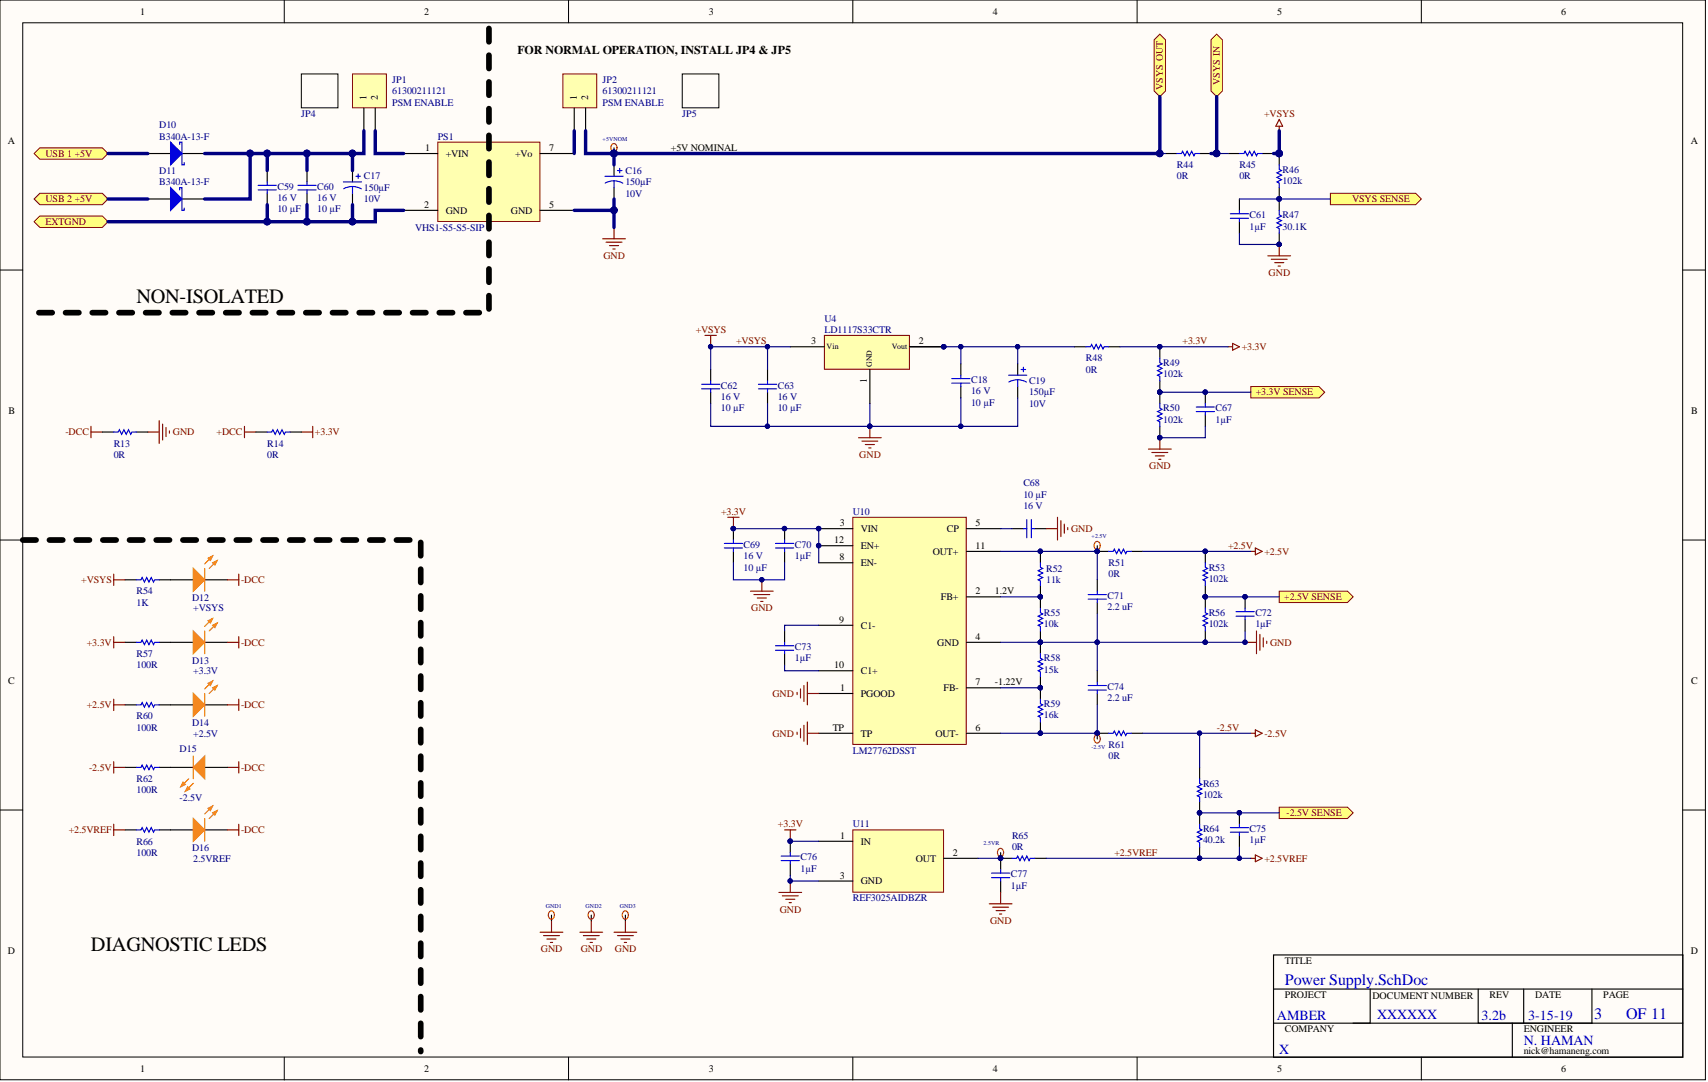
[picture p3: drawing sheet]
<svg xmlns="http://www.w3.org/2000/svg" width="381mm" height="241mm" viewBox="0 0 381 241" stroke-linecap="round" stroke-linejoin="round" font-family="sans-serif">
<defs><g id="words">
<g font-size="4.5">
<text x="30.4" y="67.5">NON-ISOLATED</text>
<text x="20.3" y="212">DIAGNOSTIC LEDS</text>
</g>
<g font-size="3.6" fill="#00f">
<text x="286.6" y="219.8">Power Supply.SchDoc</text>
<text x="355.6" y="227.4">3</text>
<text x="362.7" y="227.4">OF 11</text>
</g>
<g font-size="3.1" fill="#00f">
<text x="284.8" y="227.4">AMBER</text>
<text x="307.2" y="227.2">XXXXXX</text>
<text x="330.5" y="227.4">3.2b</text>
<text x="340.9" y="227.4">3-15-19</text>
<text x="339.9" y="233">N. HAMAN</text>
<text x="285.4" y="235">X</text>
</g>
<text font-size="2.7" x="115.4" y="12">FOR NORMAL OPERATION, INSTALL JP4 &amp; JP5</text>
<g font-size="2.2">
<text x="31.3" y="3.3">1</text>
<text x="94.6" y="3.3">2</text>
<text x="158.1" y="3.3">3</text>
<text x="221.4" y="3.3">4</text>
<text x="284.9" y="3.3">5</text>
<text x="348.3" y="3.3">6</text>
<text x="81.7" y="22.3" transform="rotate(-90 81.7 22.3)">1</text>
<text x="84.3" y="22.3" transform="rotate(-90 84.3 22.3)">2</text>
<text x="128.7" y="22.3" transform="rotate(-90 128.7 22.3)">1</text>
<text x="131.2" y="22.3" transform="rotate(-90 131.2 22.3)">2</text>
<text x="1.8" y="32.1">A</text>
<text x="94.8" y="33.7">1</text>
<text x="99.4" y="35">+VIN</text>
<text x="114.9" y="35">+Vo</text>
<text x="122.5" y="33.7">7</text>
<text x="149.7" y="33.7">+5V NOMINAL</text>
<text x="377.1" y="32.1">A</text>
<text x="94.6" y="46.4">2</text>
<text x="99.4" y="47.6">GND</text>
<text x="114" y="47.6">GND</text>
<text x="122.5" y="46.4">5</text>
<text x="181" y="76.8">3</text>
<text x="204.9" y="76.8">2</text>
<text x="193.3" y="85.4" transform="rotate(-90 193.3 85.4)">1</text>
<text x="1.9" y="92.3">B</text>
<text x="377.3" y="92.3">B</text>
<text x="187.3" y="117.4">3</text>
<text x="192" y="118.6">VIN</text>
<text x="211.2" y="118.6">CP</text>
<text x="217.6" y="117.4">5</text>
<text x="186.1" y="121.2">12</text>
<text x="187.2" y="125">8</text>
<text x="192" y="122.4">EN+</text>
<text x="208.1" y="123.7">OUT+</text>
<text x="217.6" y="122.4">11</text>
<text x="192" y="126.2">EN-</text>
<text x="209.9" y="133.8">FB+</text>
<text x="217.6" y="132.6">2</text>
<text x="221.9" y="132.6">1.2V</text>
<text x="187.2" y="138.9">9</text>
<text x="192" y="140.2">C1-</text>
<text x="209.1" y="144">GND</text>
<text x="217.6" y="142.7">4</text>
<text x="186.1" y="149">10</text>
<text x="1.9" y="152.5">C</text>
<text x="187.4" y="154.1">1</text>
<text x="192" y="155.4">PGOOD</text>
<text x="192" y="150.3">C1+</text>
<text x="210.5" y="154.1">FB-</text>
<text x="217.6" y="152.8">7</text>
<text x="221.9" y="152.8">-1.22V</text>
<text x="377.2" y="152.5">C</text>
<text x="185.7" y="163">TP</text>
<text x="192" y="164.3">TP</text>
<text x="208.7" y="164.3">OUT-</text>
<text x="217.6" y="163">6</text>
<text x="187.4" y="187.1">1</text>
<text x="192" y="188.3">IN</text>
<text x="212.6" y="190.9">2</text>
<text x="187.3" y="195.9">3</text>
<text x="192" y="197.2">GND</text>
<text x="204.3" y="192.1">OUT</text>
<text x="1.8" y="212.7">D</text>
<text x="286.6" y="215">TITLE</text>
<text x="377.2" y="212.7">D</text>
<text x="286.6" y="222.6">PROJECT</text>
<text x="306.2" y="222.8">DOCUMENT NUMBER</text>
<text x="332.3" y="222.6">REV</text>
<text x="342.4" y="222.6">DATE</text>
<text x="357.6" y="222.6">PAGE</text>
<text x="286.6" y="230.2">COMPANY</text>
<text x="339.9" y="230.2">ENGINEER</text>
<text x="31.3" y="239">1</text>
<text x="94.6" y="239">2</text>
<text x="158.1" y="239">3</text>
<text x="221.4" y="239">4</text>
<text x="284.9" y="239">5</text>
<text x="339.9" y="235">nick@hamaneng.com</text>
<text x="348.3" y="239">6</text>
</g>
<g font-size="2.2" fill="#000080">
<text x="87.5" y="21">61300211121</text>
<text x="87.5" y="18.5">JP1</text>
<text x="87.5" y="23.5">PSM ENABLE</text>
<text x="134.4" y="21">61300211121</text>
<text x="134.4" y="18.5">JP2</text>
<text x="134.4" y="23.5">PSM ENABLE</text>
<text x="35.5" y="28.6">D10</text>
<text x="67.2" y="26.1">JP4</text>
<text x="152.2" y="26.1">JP5</text>
<text x="35.5" y="31.2">B340A-13-F</text>
<text x="97.7" y="31.2">PS1</text>
<text x="35.5" y="41.3">B340A-13-F</text>
<text x="35.5" y="38.8">D11</text>
<text x="81.2" y="40">C17</text>
<text x="139.5" y="41.3">150µF</text>
<text x="139.5" y="38.8">C16</text>
<text x="262.5" y="40">0R</text>
<text x="262.5" y="37.5">R44</text>
<text x="276.5" y="40">0R</text>
<text x="276.5" y="37.5">R45</text>
<text x="286.1" y="41">102k</text>
<text x="286.1" y="38.5">R46</text>
<text x="61.9" y="44.8">16 V</text>
<text x="61.9" y="47.4">10 µF</text>
<text x="61.9" y="42.3">C59</text>
<text x="70.8" y="44.8">16 V</text>
<text x="70.8" y="47.4">10 µF</text>
<text x="70.8" y="42.3">C60</text>
<text x="81.2" y="42.6">150µF</text>
<text x="81.2" y="45.1">10V</text>
<text x="139.5" y="43.8">10V</text>
<text x="92.6" y="51.4">VHS1-S5-S5-SIP</text>
<text x="278.8" y="51.2">1µF</text>
<text x="278.8" y="48.6">C61</text>
<text x="286.1" y="51.2">30.1K</text>
<text x="286.1" y="48.6">R47</text>
<text x="183.9" y="71.7">U4</text>
<text x="183.9" y="74.3">LD1117S33CTR</text>
<text x="242.2" y="83.1">0R</text>
<text x="242.2" y="80.6">R48</text>
<text x="259.5" y="81.6">R49</text>
<text x="160.8" y="89.2">16 V</text>
<text x="160.8" y="86.7">C62</text>
<text x="173.5" y="89.2">16 V</text>
<text x="173.5" y="86.7">C63</text>
<text x="216.6" y="87.9">16 V</text>
<text x="216.6" y="85.4">C18</text>
<text x="229.6" y="88.2">150µF</text>
<text x="229.6" y="85.7">C19</text>
<text x="259.5" y="84.1">102k</text>
<text x="160.8" y="91.7">10 µF</text>
<text x="173.5" y="91.7">10 µF</text>
<text x="216.6" y="90.5">10 µF</text>
<text x="229.6" y="90.7">10V</text>
<text x="259.5" y="94.3">102k</text>
<text x="259.5" y="91.7">R50</text>
<text x="271.1" y="94.3">1µF</text>
<text x="271.1" y="91.7">C67</text>
<text x="25.4" y="99.6">R13</text>
<text x="59.6" y="99.6">R14</text>
<text x="25.4" y="102.1">0R</text>
<text x="59.6" y="102.1">0R</text>
<text x="228.3" y="113.5">16 V</text>
<text x="228.3" y="111">10 µF</text>
<text x="228.3" y="108.5">C68</text>
<text x="190.2" y="114.8">U10</text>
<text x="165.9" y="124.7">16 V</text>
<text x="165.9" y="122.2">C69</text>
<text x="177.3" y="124.7">1µF</text>
<text x="177.3" y="122.2">C70</text>
<text x="165.9" y="127.2">10 µF</text>
<text x="233.4" y="130">11k</text>
<text x="233.4" y="127.5">R52</text>
<text x="247.3" y="128.8">0R</text>
<text x="247.3" y="126.2">R51</text>
<text x="269.6" y="129.8">102k</text>
<text x="269.6" y="127.2">R53</text>
<text x="30.4" y="135.1">1K</text>
<text x="30.4" y="132.6">R54</text>
<text x="42.9" y="134.1">D12</text>
<text x="43.1" y="136.4">+VSYS</text>
<text x="232.8" y="137.4">R55</text>
<text x="247.1" y="136.1">2.2 uF</text>
<text x="247.1" y="133.6">C71</text>
<text x="269.6" y="137.4">R56</text>
<text x="280" y="137.4">C72</text>
<text x="232.8" y="139.9">10k</text>
<text x="269.6" y="139.9">102k</text>
<text x="280" y="139.9">1µF</text>
<text x="30.4" y="149">100R</text>
<text x="30.4" y="146.5">R57</text>
<text x="42.9" y="148">D13</text>
<text x="177.3" y="147.5">1µF</text>
<text x="177.3" y="145">C73</text>
<text x="232.8" y="147.5">R58</text>
<text x="43.1" y="150.3">+3.3V</text>
<text x="232.8" y="150.1">15k</text>
<text x="247.1" y="153.9">C74</text>
<text x="30.4" y="160.4">R60</text>
<text x="42.9" y="162">D14</text>
<text x="232.8" y="160.2">16k</text>
<text x="232.8" y="157.7">R59</text>
<text x="247.1" y="156.4">2.2 uF</text>
<text x="30.4" y="163">100R</text>
<text x="40.1" y="167.8">D15</text>
<text x="43.1" y="164.3">+2.5V</text>
<text x="247.3" y="166.8">R61</text>
<text x="190.2" y="168.1">LM27762DSST</text>
<text x="247.3" y="169.3">0R</text>
<text x="30.4" y="176.9">100R</text>
<text x="30.4" y="174.4">R62</text>
<text x="40.1" y="178.7">-2.5V</text>
<text x="268.4" y="177.9">102k</text>
<text x="268.4" y="175.4">R63</text>
<text x="190.2" y="184.5">U11</text>
<text x="268.4" y="185.5">R64</text>
<text x="278.8" y="185.5">C75</text>
<text x="30.4" y="190.9">100R</text>
<text x="30.4" y="188.3">R66</text>
<text x="42.9" y="189.9">D16</text>
<text x="178.6" y="191.9">C76</text>
<text x="225.7" y="189.6">0R</text>
<text x="225.7" y="187.1">R65</text>
<text x="268.4" y="188.1">40.2k</text>
<text x="278.8" y="188.1">1µF</text>
<text x="43.1" y="192.1">2.5VREF</text>
<text x="178.6" y="194.4">1µF</text>
<text x="225.5" y="195.7">C77</text>
<text x="190.2" y="201">REF3025AIDBZR</text>
<text x="225.5" y="198.2">1µF</text>
</g>
<g font-size="2.2" fill="#800000">
<text x="259.4" y="20.1" transform="rotate(-90 259.4 20.1)">VSYS OUT</text>
<text x="272.1" y="19" transform="rotate(-90 272.1 19)">VSYS IN</text>
<text x="282" y="26.1">+VSYS</text>
<text x="10.1" y="35">USB 1 +5V</text>
<text x="10.1" y="45.1">USB 2 +5V</text>
<text x="301.6" y="45.1">VSYS SENSE</text>
<text x="10.1" y="50.2">EXTGND</text>
<text x="134.6" y="57.8">GND</text>
<text x="283" y="61.6">GND</text>
<text x="155.2" y="74.3">+VSYS</text>
<text x="164.2" y="76.8">+VSYS</text>
<text x="263.8" y="76.8">+3.3V</text>
<text x="277" y="78.1">+3.3V</text>
<text x="280.1" y="88.2">+3.3V SENSE</text>
<text x="14.6" y="97.1">-DCC</text>
<text x="38.6" y="97.1">GND</text>
<text x="48.3" y="97.1">+DCC</text>
<text x="70.3" y="97.1">+3.3V</text>
<text x="191.7" y="102.1">GND</text>
<text x="256.4" y="104.7">GND</text>
<text x="160.9" y="114.8">+3.3V</text>
<text x="238.9" y="118.6">GND</text>
<text x="273.9" y="122.4">+2.5V</text>
<text x="282.1" y="123.7">+2.5V</text>
<text x="18.1" y="130">+VSYS</text>
<text x="53.8" y="130">-DCC</text>
<text x="167.6" y="136.4">GND</text>
<text x="286.5" y="133.8">+2.5V SENSE</text>
<text x="19.4" y="144">+3.3V</text>
<text x="53.8" y="144">-DCC</text>
<text x="283.3" y="144">GND</text>
<text x="172.3" y="155.4">GND</text>
<text x="19.4" y="157.9">+2.5V</text>
<text x="53.8" y="157.9">-DCC</text>
<text x="172.3" y="164.3">GND</text>
<text x="271.4" y="163">-2.5V</text>
<text x="282.1" y="164.3">-2.5V</text>
<text x="19.9" y="171.9">-2.5V</text>
<text x="53.8" y="171.9">-DCC</text>
<text x="15.3" y="185.8">+2.5VREF</text>
<text x="53.8" y="185.8">-DCC</text>
<text x="173.5" y="184.5">+3.3V</text>
<text x="287" y="182">-2.5V SENSE</text>
<text x="248.6" y="190.9">+2.5VREF</text>
<text x="282.1" y="192.1">+2.5VREF</text>
<text x="173.9" y="203.5">GND</text>
<text x="220.9" y="206.1">GND</text>
<text x="120.7" y="212.4">GND</text>
<text x="129.5" y="212.4">GND</text>
<text x="137.1" y="212.4">GND</text>
</g>
<g font-size="1.8">
<text x="184.4" y="77.9">Vin</text>
<text x="198.9" y="77.9">Vout</text>
</g>
<text font-size="1.7" x="194.5" y="81.9" transform="rotate(-90 194.5 81.9)">GND</text>
<g font-size="1.3" fill="#000080">
<text x="134.4" y="31.4">+5VNOM</text>
<text x="243.5" y="120.1">+2.5V</text>
<text x="243.5" y="167">-2.5V</text>
<text x="219.4" y="188.5">2.5VR</text>
<text x="121.8" y="202.5">GND1</text>
<text x="130.6" y="202.5">GND2</text>
<text x="138.2" y="202.5">GND3</text>
</g>
</g></defs>
<g fill="#fffcf8" stroke="#000" stroke-width=".22">
<path d="M0 0h380.4v240.8h-380.4z"/>
<path d="M5.1 5.1h370.2v230.6h-370.2z"/>
</g>
<g fill="none" stroke="#000" stroke-width=".22">
<path d="M63.4 0v5.1M126.8 0v5.1M190.2 0v5.1M253.6 0v5.1M317.1 0v5.1M0 60.2h5.1M375.4 60.2h5.1M0 120.4h5.1M375.4 120.4h5.1M0 180.6h5.1M375.4 180.6h5.1M63.4 235.8v5.1"/>
<path d="M126.8 235.8v5.1M190.2 235.8v5.1M253.6 235.8v5.1M317.1 235.8v5.1"/>
</g>
<path d="M97.7 31.7h22.7v17.7h-22.7z" fill="#ffffb0" stroke="#800000" stroke-width=".22"/>
<g fill="none" stroke="#000" stroke-width=".25">
<path d="M33 34.2h5M40.6 34.2h5.1M90 34.2h7.7M120.5 34.2h7.6M90 46.9h7.7M120.5 46.9h7.6M284.1 213h91.3v22.8h-91.3zM284.1 220.6h91.3M301.8 228.2h73.6M305.6 220.6v7.6h-21.5M329.7 220.6v7.6h25.4v-7.6M337.4 228.2v7.6"/>
<path d="M339.9 220.6v7.6"/>
</g>
<path d="M134.4 53.3h5.1M135.2 54h3.5M136 54.8h2M136.7 55.5h.5M137 50.7v2.6" fill="none" stroke="#800000" stroke-width=".25"/>
<path d="M38 31.7l2.6 2.5-2.6 2.6z" fill="#00f"/>
<path d="M38 31.7l2.6 2.5-2.6 2.6zM40.1 32.2v-.5h.5v5.1h.5v-.5" fill="none" stroke="#00f" stroke-width=".25"/>
<path d="M33 44.4h5M40.6 44.4h5.1" fill="none" stroke="#000" stroke-width=".25"/>
<path d="M38 41.8l2.6 2.6-2.6 2.5z" fill="#00f"/>
<path d="M38 41.8l2.6 2.6-2.6 2.5zM40.1 42.4v-.6h.5v5.1h.5v-.5" fill="none" stroke="#00f" stroke-width=".25"/>
<g fill="#ffff80" stroke="#800000" stroke-width=".22">
<path d="M7.6 34.2l1.3-1.2h13.9l1.3 1.2-1.3 1.3h-13.9z" fill-rule="evenodd"/>
<path d="M7.6 44.4l1.3-1.3h13.9l1.3 1.3-1.3 1.2h-13.9z" fill-rule="evenodd"/>
<path d="M7.6 49.4l1.3-1.2h13.9l1.3 1.2-1.3 1.3h-13.9z" fill-rule="evenodd"/>
<path d="M257.5 8.9l1.2-1.3 1.3 1.3v11.4l-1.3 1.3-1.2-1.3z" fill-rule="evenodd"/>
<path d="M270.1 8.9l1.3-1.3 1.3 1.3v11.4l-1.3 1.3-1.3-1.3z" fill-rule="evenodd"/>
</g>
<path d="M260 34.2h2.5M267.6 34.2h2.5M285.4 34.2v2.6M276.5 44.4v2.5M276.5 49.4v2.6M285.4 41.8v5.1M285.4 52v2.5" fill="none" stroke="#000" stroke-width=".25"/>
<path d="M262.5 34.2h1l.3-.5 .5 1 .5-1 .5 1 .5-1 .5 1 .3-.5h1M285.4 36.8v1l.5 .2-1.1 .5 1.1 .6-1.1 .5 1.1 .5-1.1 .5 .6 .2v1M274.4 48.7h4.1M274.4 47.7h4.1M276.5 46.9v.8M276.5 48.7v.7M285.4 46.9v1l.5 .3-1.1 .5 1.1 .5-1.1 .5 1.1 .5-1.1 .5 .6 .3v1" fill="none" stroke="#00f" stroke-width=".25"/>
<path d="M285.4 26.6l.7 1.6h-1.5zM285.4 28.2v1M282.8 57.1h5.1M283.6 57.8h3.5M284.3 58.6h2.1M285.1 59.3h.5M285.4 54.5v2.6" fill="none" stroke="#800000" stroke-width=".25"/>
<g fill="#000080" stroke="#000080" stroke-width=".22">
<circle cx="285.3" cy="34.2" r=".74"/>
<circle cx="285.3" cy="44.4" r=".48"/>
<circle cx="285.3" cy="54.5" r=".48"/>
</g>
<path d="M296.8 43.1h19l1.3 1.3-1.3 1.2h-19z" fill-rule="evenodd" fill="#ffff80" stroke="#800000" stroke-width=".22"/>
<path d="M273.9 34.2h2.6M281.5 34.2h2.6M239.7 77.3h2.5M247.3 77.3h2.5M158.5 82.4v2.5M158.5 87.5v2.5M171.2 82.4v2.5M171.2 87.5v2.5" fill="none" stroke="#000" stroke-width=".25"/>
<path d="M276.5 34.2h1l.2-.5 .6 1 .5-1 .5 1 .5-1 .5 1 .2-.5h1M242.2 77.3h1l.3-.5 .5 1 .5-1 .5 1 .5-1 .5 1 .3-.5h1M156.5 86.7h4.1M156.5 85.7h4.1M158.5 84.9v.8M158.5 86.7v.8M169.2 86.7h4M169.2 85.7h4M171.2 84.9v.8M171.2 86.7v.8" fill="none" stroke="#00f" stroke-width=".25"/>
<path d="M157.3 74.8h2.5M158.5 74.8v2.5M273.9 77.3h1.1M275 76.6l1.5 .7-1.5 .8zM191.5 97.6h5.1M192.3 98.4h3.5M193 99.1h2.1M193.8 99.9h.5M194 95.1v2.5" fill="none" stroke="#800000" stroke-width=".25"/>
<g fill="#000080" stroke="#000080" stroke-width=".22">
<circle cx="194" cy="95.1" r=".48"/>
<circle cx="158.5" cy="77.3" r=".48"/>
</g>
<path d="M109.1 6.4v63.3h-102.8" fill="none" stroke="#000" stroke-width="1.3" stroke-dasharray="3 3"/>
<path d="M190.2 115.4h25.3v50.6h-25.3z" fill="#ffffb0" stroke="#800000" stroke-width=".22"/>
<g fill="none" stroke="#000" stroke-width=".25">
<path d="M163.6 117.9v2.5M175 117.9v2.5M182.6 117.9h7.6M215.6 117.9h7.6M225.7 117.9h2.6M230.8 117.9h2.6M163.6 123v2.5M175 123v2.5M182.6 125.5h7.6M182.6 139.4h7.6M182.6 121.7h7.6M215.6 133.1h7.6"/>
<path d="M215.6 123h7.6M232.1 123v2.5M232.1 130.6v5M244.8 123h2.5M244.8 129.3v2.5M244.8 134.4v2.5M252.4 123h2.5M175 140.7v2.5M175 145.8v2.5M182.6 154.7h7.6M182.6 149.6h7.6M215.6 143.2h7.6"/>
<path d="M215.6 153.4h7.6M232.1 140.7v5.1M232.1 150.9v5M244.8 149.6v2.5M244.8 154.7v2.5M182.6 163.5h7.6M215.6 163.5h7.6M232.1 161v2.5M244.8 163.5h2.5M252.4 163.5h2.5"/>
</g>
<g fill="#000080" stroke="#000080" stroke-width=".22">
<circle cx="182.6" cy="117.9" r=".48"/>
<circle cx="182.6" cy="121.7" r=".48"/>
<circle cx="163.6" cy="117.9" r=".48"/>
<circle cx="175" cy="117.9" r=".48"/>
<circle cx="169.9" cy="129.3" r=".48"/>
<circle cx="232.1" cy="133.1" r=".48"/>
<circle cx="232.1" cy="143.2" r=".48"/>
<circle cx="232.1" cy="122.9" r=".48"/>
<circle cx="244.7" cy="122.9" r=".48"/>
<circle cx="244.7" cy="163.5" r=".48"/>
<circle cx="232.1" cy="153.4" r=".48"/>
<circle cx="232.1" cy="163.5" r=".48"/>
</g>
<g fill="none" stroke="#800000" stroke-width=".25">
<path d="M162.3 115.4h2.6M163.6 115.4v2.5M233.4 117.9h2.5M235.9 115.4v5M236.7 116.1v3.6M237.4 116.9v2M238.2 117.6v.6M167.4 131.8h5.1M168.2 132.6h3.5M168.9 133.4h2.1M169.7 134.1h.5M169.9 129.3v2.5"/>
<path d="M279 123h1M280 122.2l1.5 .8-1.5 .7zM177.8 154.4v.5M178.6 153.6v2.1M179.3 152.9v3.5M180.1 152.1v5.1M180.1 154.7h2.5M177.8 163.3v.5M178.6 162.5v2M179.3 161.8v3.5M180.1 161v5.1M180.1 163.5h2.5"/>
<path d="M279 163.5h1M280 162.8l1.5 .7-1.5 .8z"/>
</g>
<g fill="none" stroke="#00f" stroke-width=".25">
<path d="M228.3 117.9h.7M229 115.9v4M230.1 115.9v4M230.1 117.9h.7M161.6 122.2h4M161.6 121.2h4M163.6 120.4v.8M163.6 122.2v.8M173 122.2h4M173 121.2h4M175 120.4v.8M175 122.2v.8"/>
<path d="M232.1 135.6v1.1l.5 .2-1 .5 1 .5-1 .5 1 .5-1 .5 .5 .3v1M232.1 125.5v1l.5 .3-1 .5 1 .5-1 .5 1 .5-1 .5 .5 .3v1M242.7 133.6h4.1M242.7 132.6h4.1M244.8 131.8v.8M244.8 133.6v.8M247.3 123h1l.3-.5 .5 1 .5-1 .5 1 .5-1 .5 1 .3-.5h1M173 145h4M173 144h4M175 143.2v.8M175 145v.8M232.1 155.9v1l.5 .3-1 .5 1 .5-1 .5 1 .5-1 .5 .5 .3v1"/>
<path d="M232.1 145.8v1l.5 .3-1 .5 1 .5-1 .5 1 .5-1 .5 .5 .2v1.1M242.7 153.9h4.1M242.7 152.9h4.1M244.8 152.1v.8M244.8 153.9v.8M247.3 163.5h1l.3-.5 .5 1 .5-1 .5 1 .5-1 .5 1 .3-.5h1"/>
</g>
<path d="M190.2 185.1h20.3v13.9h-20.3z" fill="#ffffb0" stroke="#800000" stroke-width=".22"/>
<g fill="none" stroke="#000" stroke-width=".25">
<path d="M258.7 77.3v2.6M258.7 84.9v5.1M258.7 95.1v2.5M268.9 87.5v2.5M268.9 92.5v2.6M176.3 187.6v2.6M176.3 192.7v2.5M182.6 187.6h7.6M182.6 196.5h7.6M210.5 191.4h7.6M223.2 196.5v2.5M225.7 191.4h-2.5v2.6"/>
<path d="M230.8 191.4h2.6"/>
</g>
<g fill="#000080" stroke="#000080" stroke-width=".22">
<circle cx="176.3" cy="187.6" r=".48"/>
<circle cx="223.2" cy="191.4" r=".48"/>
<circle cx="176.3" cy="196.5" r=".48"/>
<circle cx="258.7" cy="77.3" r=".48"/>
<circle cx="258.7" cy="87.5" r=".48"/>
<circle cx="258.7" cy="97.6" r=".48"/>
<circle cx="268.8" cy="87.5" r=".48"/>
</g>
<g fill="none" stroke="#00f" stroke-width=".25">
<path d="M258.7 79.9v1l.5 .2-1 .5 1 .6-1 .5 1 .5-1 .5 .5 .2v1M258.7 90v1l.5 .3-1 .5 1 .5-1 .5 1 .5-1 .5 .5 .3v1M266.8 91.8h4.1M266.8 90.8h4.1M268.9 90v.8M268.9 91.8v.7M174.3 191.9h4M174.3 190.9h4M176.3 190.2v.7M176.3 191.9v.8M221.2 195.7h4M221.2 194.7h4"/>
<path d="M223.2 194v.7M223.2 195.7v.8M225.7 191.4h1.1l.2-.5 .5 1 .5-1 .5 1 .5-1 .6 1 .2-.5h1"/>
</g>
<g fill="none" stroke="#800000" stroke-width=".25">
<path d="M258.7 97.6v2.6M256.2 100.2h5.1M256.9 100.9h3.6M257.7 101.7h2M258.5 102.4h.5M173.7 199h5.1M174.5 199.8h3.6M176.3 196.5v2.5M223.2 199v2.6M279 191.4h1M280 190.7l1.5 .7-1.5 .8zM175.3 200.5h2"/>
<path d="M176 201.3h.5M220.7 201.6h5M221.4 202.3h3.6M222.2 203.1h2M223 203.8h.5"/>
</g>
<path d="M279 86.2h15.2l1.3 1.3-1.3 1.2h-15.2z" fill-rule="evenodd" fill="#ffff80" stroke="#800000" stroke-width=".22"/>
<path d="M268.9 123v2.5M268.9 130.6v5M277.7 133.1v2.5M277.7 138.2v2.5M268.9 140.7v2.5" fill="none" stroke="#000" stroke-width=".25"/>
<g fill="#000080" stroke="#000080" stroke-width=".22">
<circle cx="268.8" cy="122.9" r=".48"/>
<circle cx="268.8" cy="133.1" r=".48"/>
<circle cx="268.8" cy="143.2" r=".48"/>
<circle cx="277.7" cy="133.1" r=".48"/>
<circle cx="277.7" cy="143.2" r=".48"/>
</g>
<path d="M268.9 125.5v1l.5 .3-1 .5 1 .5-1 .5 1 .5-1 .5 .5 .3v1M268.9 135.6v1.1l.5 .2-1 .5 1 .5-1 .5 1 .5-1 .5 .5 .3v1M275.7 137.4h4.1M275.7 136.4h4.1M277.7 135.6v.8M277.7 137.4v.8" fill="none" stroke="#00f" stroke-width=".25"/>
<path d="M277.7 143.2h2.6M280.3 140.7v5.1M281 141.5v3.5M281.8 142.2v2.1M282.6 143v.5" fill="none" stroke="#800000" stroke-width=".25"/>
<path d="M285.4 131.8h15.2l1.2 1.3-1.2 1.3h-15.2z" fill-rule="evenodd" fill="#ffff80" stroke="#800000" stroke-width=".22"/>
<path d="M267.6 171.1v2.6M267.6 178.7v5.1M267.6 188.9v2.5M276.5 181.3v2.5M276.5 186.3v2.6" fill="none" stroke="#000" stroke-width=".25"/>
<g fill="#000080" stroke="#000080" stroke-width=".22">
<circle cx="267.6" cy="181.3" r=".48"/>
<circle cx="276.5" cy="181.3" r=".48"/>
<circle cx="267.6" cy="191.4" r=".48"/>
</g>
<path d="M267.6 173.7v1l.5 .2-1 .5 1 .6-1 .5 1 .5-1 .5 .5 .2v1M267.6 183.8v1l.5 .3-1 .5 1 .5-1 .5 1 .5-1 .5 .5 .3v1M274.4 185.6h4.1M274.4 184.6h4.1M276.5 183.8v.8M276.5 185.6v.7" fill="none" stroke="#00f" stroke-width=".25"/>
<path d="M285.4 180h15.2l1.2 1.3-1.2 1.2h-15.2z" fill-rule="evenodd" fill="#ffff80" stroke="#800000" stroke-width=".22"/>
<path d="M38 129.3h5.1M45.7 129.3h5" fill="none" stroke="#000" stroke-width=".25"/>
<path d="M43.1 126.8l2.6 2.5-2.6 2.5z" fill="#fd8300"/>
<path d="M43.1 126.8l2.6 2.5-2.6 2.5zM47.4 124l-1.7 1.8M48.4 125l-1.7 1.8" fill="none" stroke="#fd8300" stroke-width=".25"/>
<path d="M47.4 125.5l1-.5-.5 1z" fill="#fd8300"/>
<path d="M47.4 125.5l1-.5-.5 1z" fill="none" stroke="#fd8300" stroke-width=".25"/>
<path d="M46.4 124.5l1-.5-.5 1z" fill="#fd8300"/>
<path d="M45.7 126.8v5M46.4 124.5l1-.5-.5 1z" fill="none" stroke="#fd8300" stroke-width=".25"/>
<path d="M27.9 129.3h2.5M35.5 129.3h2.5M27.9 143.2h2.5M35.5 143.2h7.6M45.7 143.2h5" fill="none" stroke="#000" stroke-width=".25"/>
<path d="M30.4 129.3h1.1l.2-.5 .5 1 .5-1 .5 1 .5-1 .5 1 .3-.5h1M30.4 143.2h1.1l.2-.5 .5 1.1 .5-1.1 .5 1.1 .5-1.1 .5 1.1 .3-.6h1" fill="none" stroke="#00f" stroke-width=".25"/>
<path d="M25.4 128v2.6M25.4 129.3h2.5M50.7 129.3h2.6M53.3 128v2.6" fill="none" stroke="#800000" stroke-width=".25"/>
<path d="M43.1 140.7l2.6 2.5-2.6 2.6z" fill="#fd8300"/>
<path d="M47.4 137.9l-1.7 1.8M48.4 138.9l-1.7 1.8M43.1 140.7l2.6 2.5-2.6 2.6z" fill="none" stroke="#fd8300" stroke-width=".25"/>
<path d="M47.4 139.4l1-.5-.5 1.1z" fill="#fd8300"/>
<path d="M47.4 139.4l1-.5-.5 1.1z" fill="none" stroke="#fd8300" stroke-width=".25"/>
<path d="M46.4 138.4l1-.5-.5 1z" fill="#fd8300"/>
<path d="M46.4 138.4l1-.5-.5 1zM45.7 140.7v5.1" fill="none" stroke="#fd8300" stroke-width=".25"/>
<path d="M25.4 143.2h2.5M25.4 142v2.5M25.4 155.9v2.6M25.4 157.2h2.5M50.7 143.2h2.6M53.3 142v2.5" fill="none" stroke="#800000" stroke-width=".25"/>
<path d="M27.9 157.2h2.5M35.5 157.2h7.6M45.7 157.2h5" fill="none" stroke="#000" stroke-width=".25"/>
<path d="M30.4 157.2h1.1l.2-.5 .5 1 .5-1 .5 1 .5-1 .5 1 .3-.5h1" fill="none" stroke="#00f" stroke-width=".25"/>
<path d="M43.1 154.7l2.6 2.5-2.6 2.5z" fill="#fd8300"/>
<path d="M43.1 154.7l2.6 2.5-2.6 2.5zM47.4 151.9l-1.7 1.7M48.4 152.9l-1.7 1.8" fill="none" stroke="#fd8300" stroke-width=".25"/>
<path d="M47.4 153.4l1-.5-.5 1z" fill="#fd8300"/>
<path d="M47.4 153.4l1-.5-.5 1z" fill="none" stroke="#fd8300" stroke-width=".25"/>
<path d="M46.4 152.4l1-.5-.5 1z" fill="#fd8300"/>
<path d="M45.7 154.7v5M46.4 152.4l1-.5-.5 1z" fill="none" stroke="#fd8300" stroke-width=".25"/>
<path d="M50.7 157.2h2.6M53.3 155.9v2.6M25.4 169.9v2.5M25.4 171.1h2.5M50.7 171.1h2.6M53.3 169.9v2.5" fill="none" stroke="#800000" stroke-width=".25"/>
<path d="M27.9 171.1h2.5M35.5 171.1h7.6M45.7 171.1h5" fill="none" stroke="#000" stroke-width=".25"/>
<path d="M30.4 171.1h1.1l.2-.5 .5 1 .5-1 .5 1 .5-1 .5 1 .3-.5h1" fill="none" stroke="#00f" stroke-width=".25"/>
<path d="M43.1 171.1l2.6-2.5v5.1z" fill="#fd8300"/>
<path d="M42.1 173.7l-1.8 1.7M43.1 171.1l2.6-2.5v5.1zM43.1 174.7l-1.8 1.8" fill="none" stroke="#fd8300" stroke-width=".25"/>
<path d="M40.8 174.4l.5 .5-1 .5z" fill="#fd8300"/>
<path d="M40.8 174.4l.5 .5-1 .5z" fill="none" stroke="#fd8300" stroke-width=".25"/>
<path d="M41.9 175.4l.5 .6-1.1 .5z" fill="#fd8300"/>
<path d="M41.9 175.4l.5 .6-1.1 .5zM43.1 168.6v5.1" fill="none" stroke="#fd8300" stroke-width=".25"/>
<path d="M27.9 185.1h2.5M35.5 185.1h7.6M45.7 185.1h5" fill="none" stroke="#000" stroke-width=".25"/>
<path d="M30.4 185.1h1.1l.2-.5 .5 1 .5-1 .5 1 .5-1 .5 1 .3-.5h1" fill="none" stroke="#00f" stroke-width=".25"/>
<path d="M25.4 183.8v2.5M25.4 185.1h2.5" fill="none" stroke="#800000" stroke-width=".25"/>
<path d="M43.1 182.5l2.6 2.6-2.6 2.5z" fill="#fd8300"/>
<path d="M47.4 179.8l-1.7 1.7M43.1 182.5l2.6 2.6-2.6 2.5zM48.4 180.8l-1.7 1.7" fill="none" stroke="#fd8300" stroke-width=".25"/>
<path d="M47.4 181.3l1-.5-.5 1z" fill="#fd8300"/>
<path d="M47.4 181.3l1-.5-.5 1z" fill="none" stroke="#fd8300" stroke-width=".25"/>
<path d="M46.4 180.3l1-.5-.5 1z" fill="#fd8300"/>
<path d="M45.7 182.5v5.1M46.4 180.3l1-.5-.5 1z" fill="none" stroke="#fd8300" stroke-width=".25"/>
<g fill="none" stroke="#800000" stroke-width=".25">
<path d="M20.3 96.3h2.5M20.3 95.1v2.5M33 96.3h2.5M35.5 93.8v5.1M36.3 94.6v3.5M37 95.3v2.1M37.8 96.1v.5M54.5 96.3h2.6M54.5 95.1v2.5M67.2 96.3h2.6M69.8 95.1v2.5M50.7 185.1h2.6"/>
<path d="M53.3 183.8v2.5M175 185.1h2.6M176.3 185.1v2.5M120.5 207.9h5.1M121.2 208.7h3.6M122 209.4h2M122.8 210.2h.5M123 205.4v2.5M129.4 207.9h5M130.1 208.7h3.6M130.9 209.4h2M131.6 210.2h.6"/>
<path d="M131.9 205.4v2.5M137 207.9h5M137.7 208.7h3.6M138.5 209.4h2M139.3 210.2h.5M139.5 205.4v2.5"/>
</g>
<path d="M5.1 120.4h88.7v114.1" fill="none" stroke="#000" stroke-width="1.3" stroke-dasharray="3 3"/>
<path d="M59.6 38v2.6M68.5 38v2.6M137 33v1.2M59.6 43.1v2.5M68.5 43.1v2.5M244.8 121.7v1.3M244.8 163.5v1.3M223.2 190.2v1.2M123 204.1v1.3M131.9 204.1v1.3M139.5 204.1v1.3" fill="none" stroke="#000" stroke-width=".25"/>
<path d="M57.6 42.4h4M57.6 41.3h4M59.6 40.6v.7M59.6 42.4v.7M66.5 42.4h4M66.5 41.3h4M68.5 40.6v.7M68.5 42.4v.7" fill="none" stroke="#00f" stroke-width=".25"/>
<g fill="#000080" stroke="#000080" stroke-width=".22">
<circle cx="136.9" cy="34.2" r=".74"/>
<circle cx="244.7" cy="122.9" r=".48"/>
<circle cx="244.7" cy="163.5" r=".48"/>
<circle cx="223.2" cy="191.4" r=".48"/>
<circle cx="176.3" cy="187.6" r=".48"/>
</g>
<path d="M136.5 32.3a.68 .68 0 0 1 .8-.2 .68 .68 0 0 1 .3 .8 .72 .72 0 0 1-.7 1 .72 .72 0 0 1-.6-1zM244.3 121a.68 .68 0 0 1 .8-.1 .68 .68 0 0 1 .3 .8 .72 .72 0 0 1-.7 .9 .72 .72 0 0 1-.6-.9zM244.3 164.1a.68 .68 0 0 1 .8-.1 .68 .68 0 0 1 .3 .8 .72 .72 0 0 1-.7 .9 .72 .72 0 0 1-.6-.9zM222.7 189.5a.68 .68 0 0 1 .9-.2 .68 .68 0 0 1 .3 .8 .72 .72 0 0 1-.7 1 .72 .72 0 0 1-.7-1zM122.5 203.4a.68 .68 0 0 1 .9-.1 .68 .68 0 0 1 .3 .8 .72 .72 0 0 1-.7 .9 .72 .72 0 0 1-.7-.9zM131.4 203.4a.68 .68 0 0 1 .8-.1 .68 .68 0 0 1 .4 .8 .72 .72 0 0 1-.7 .9 .72 .72 0 0 1-.7-.9zM139 203.4a.68 .68 0 0 1 .9-.1 .68 .68 0 0 1 .3 .8 .72 .72 0 0 1-.7 .9 .72 .72 0 0 1-.7-.9z" fill="none" stroke="#f00" stroke-width=".25"/>
<path d="M78.6 16.5h7.6v7.5h-7.6z" fill="#ffffb0" stroke="#800000" stroke-width=".22"/>
<path d="M81.2 24.1v5.1M83.7 24.1v5.1" fill="none" stroke="#000" stroke-width=".25"/>
<path d="M125.6 16.5h7.5v7.5h-7.5z" fill="#ffffb0" stroke="#800000" stroke-width=".22"/>
<path d="M78.6 38v2.6M128.1 24.1v5.1M130.6 24.1v5.1M137 36.8v2.5M78.6 43.1v2.5M137 41.8v2.6M22.8 96.3h2.6M30.4 96.3h2.6M57.1 96.3h2.5M64.7 96.3h2.5" fill="none" stroke="#000" stroke-width=".25"/>
<g fill="none" stroke="#00f" stroke-width=".25">
<path d="M79.4 39.3h1M79.9 38.8v1M134.9 39.3h4.1M137.7 38h1M138.2 37.5v1M76.6 40.6h4.1M78.6 41.6l.8 .1 1.2 .4M78.6 41.6l-1.2 .2-.7 .3M78.6 41.6v1.5M137 40.3l1.2 .2 .7 .3M137 40.3l-.9 .1-1.1 .4M137 40.3v1.5"/>
<path d="M25.4 96.3h1l.2-.5 .5 1.1 .5-1.1 .6 1.1 .5-1.1 .5 1.1 .2-.6h1M59.6 96.3h1l.3-.5 .5 1.1 .5-1.1 .5 1.1 .5-1.1 .5 1.1 .3-.6h1"/>
</g>
<path d="M183.9 74.8h19v7.6h-19z" fill="#ffffb0" stroke="#800000" stroke-width=".22"/>
<path d="M176.3 77.3h7.6M202.9 77.3h7.6M194 82.4v7.6M214.3 81.1v2.6M214.3 86.2v2.5M227 81.1v2.6M227 86.2v2.5" fill="none" stroke="#000" stroke-width=".25"/>
<g fill="#000080" stroke="#000080" stroke-width=".22">
<circle cx="210.5" cy="77.3" r=".48"/>
<circle cx="136.9" cy="34.2" r=".74"/>
<circle cx="258.7" cy="34.2" r=".74"/>
<circle cx="55.8" cy="34.2" r=".74"/>
<circle cx="285.3" cy="54.5" r=".48"/>
<circle cx="285.3" cy="44.4" r=".48"/>
<circle cx="271.4" cy="34.2" r=".74"/>
<circle cx="285.3" cy="34.2" r=".74"/>
<circle cx="258.7" cy="77.3" r=".48"/>
<circle cx="163.6" cy="117.9" r=".48"/>
<circle cx="175" cy="117.9" r=".48"/>
<circle cx="182.6" cy="117.9" r=".48"/>
<circle cx="182.6" cy="121.7" r=".48"/>
<circle cx="169.9" cy="129.3" r=".48"/>
<circle cx="232.1" cy="122.9" r=".48"/>
<circle cx="244.7" cy="122.9" r=".48"/>
<circle cx="232.1" cy="143.2" r=".48"/>
<circle cx="244.7" cy="143.2" r=".48"/>
<circle cx="244.7" cy="163.5" r=".48"/>
<circle cx="232.1" cy="163.5" r=".48"/>
<circle cx="232.1" cy="133.1" r=".48"/>
<circle cx="232.1" cy="153.4" r=".48"/>
<circle cx="176.3" cy="187.6" r=".48"/>
<circle cx="176.3" cy="196.5" r=".48"/>
<circle cx="223.2" cy="191.4" r=".48"/>
<circle cx="258.7" cy="97.6" r=".48"/>
<circle cx="268.8" cy="87.5" r=".48"/>
<circle cx="258.7" cy="87.5" r=".48"/>
<circle cx="268.8" cy="122.9" r=".48"/>
<circle cx="268.8" cy="143.2" r=".48"/>
<circle cx="277.7" cy="143.2" r=".48"/>
<circle cx="277.7" cy="133.1" r=".48"/>
<circle cx="268.8" cy="133.1" r=".48"/>
<circle cx="267.6" cy="163.5" r=".48"/>
<circle cx="276.5" cy="191.4" r=".48"/>
<circle cx="267.6" cy="191.4" r=".48"/>
<circle cx="267.6" cy="181.3" r=".48"/>
<circle cx="276.5" cy="181.3" r=".48"/>
<circle cx="136.9" cy="46.9" r=".74"/>
<circle cx="59.6" cy="49.4" r=".74"/>
<circle cx="59.6" cy="34.2" r=".74"/>
<circle cx="68.5" cy="49.4" r=".74"/>
<circle cx="78.6" cy="49.4" r=".74"/>
<circle cx="68.5" cy="34.2" r=".74"/>
<circle cx="78.6" cy="34.2" r=".74"/>
<circle cx="194" cy="95.1" r=".48"/>
<circle cx="171.2" cy="95.1" r=".48"/>
<circle cx="171.2" cy="77.3" r=".48"/>
<circle cx="158.5" cy="77.3" r=".48"/>
<circle cx="214.3" cy="77.3" r=".48"/>
<circle cx="227" cy="77.3" r=".48"/>
<circle cx="214.3" cy="95.1" r=".48"/>
</g>
<path d="M212.3 85.4h4.1M212.3 84.4h4.1M214.3 83.7v.7M214.3 85.4v.8M225 83.7h4M227 84.7l1.2 .2 .8 .3M227 84.7l-.8 .1-1.2 .4M227 84.7v1.5M227.8 82.4h1M228.3 81.9v1" fill="none" stroke="#00f" stroke-width=".25"/>
<g fill="none" stroke="#000080" stroke-width=".76">
<path d="M24.1 34.2h8.9M45.7 34.2h10.1v10.2h-10.1M59.6 34.2v3.8M68.5 34.2v3.8M78.6 34.2v3.8M81.2 29.2v5h-25.4M83.7 29.2v5h6.3M128.1 29.2v5M137 34.2v2.6M258.7 21.6v12.6h-128.1v-5M271.4 21.6v12.6h-1.3M285.4 29.2v5h-1.3"/>
<path d="M24.1 44.4h8.9M59.6 45.6v3.8M68.5 45.6v3.8M78.6 45.6v3.8M90 46.9h-6.3v2.5h-59.6M128.1 46.9h8.9v3.8M137 44.4v2.5"/>
</g>
<g fill="none" stroke="#000080" stroke-width=".25">
<path d="M258.7 34.2h1.3M271.4 34.2h2.5M276.5 52v2.5h8.9M276.5 44.4h20.3M171.2 77.3v5.1M176.3 77.3h-17.8v5.1M210.5 77.3h29.2M214.3 77.3v3.8M227 77.3v3.8M249.8 77.3h24.1M158.5 90v5.1h35.5v-5.1M171.2 90v5.1"/>
<path d="M214.3 88.7v6.4h-20.3M227 88.7v6.4h-12.7M258.7 87.5h20.3M268.9 95.1v2.5h-10.2M163.6 117.9h19v7.6M223.2 117.9h2.5M163.6 125.5v3.8h11.4v-3.8M182.6 139.4h-7.6v1.3M223.2 123h21.6v6.3M223.2 133.1h8.9M244.8 136.9v6.3h-21.6M254.9 123h24.1"/>
<path d="M268.9 133.1h16.5M175 148.3v1.3h7.6M223.2 153.4h8.9M244.8 157.2v6.3h-21.6M277.7 140.7v2.5h-32.9v6.4M254.9 163.5h24.1M267.6 163.5v7.6M176.3 195.2v1.3h6.3M176.3 187.6h6.3M218.1 191.4h5.1M233.4 191.4h45.6M267.6 181.3h17.8"/>
<path d="M276.5 188.9v2.5"/>
</g>
<path d="M67.2 16.5h8.2v7.5h-8.2zM152.2 16.5h8.2v7.5h-8.2z" fill="none" stroke="#000" stroke-width=".22"/>
<use href="#words"/>
</svg>
